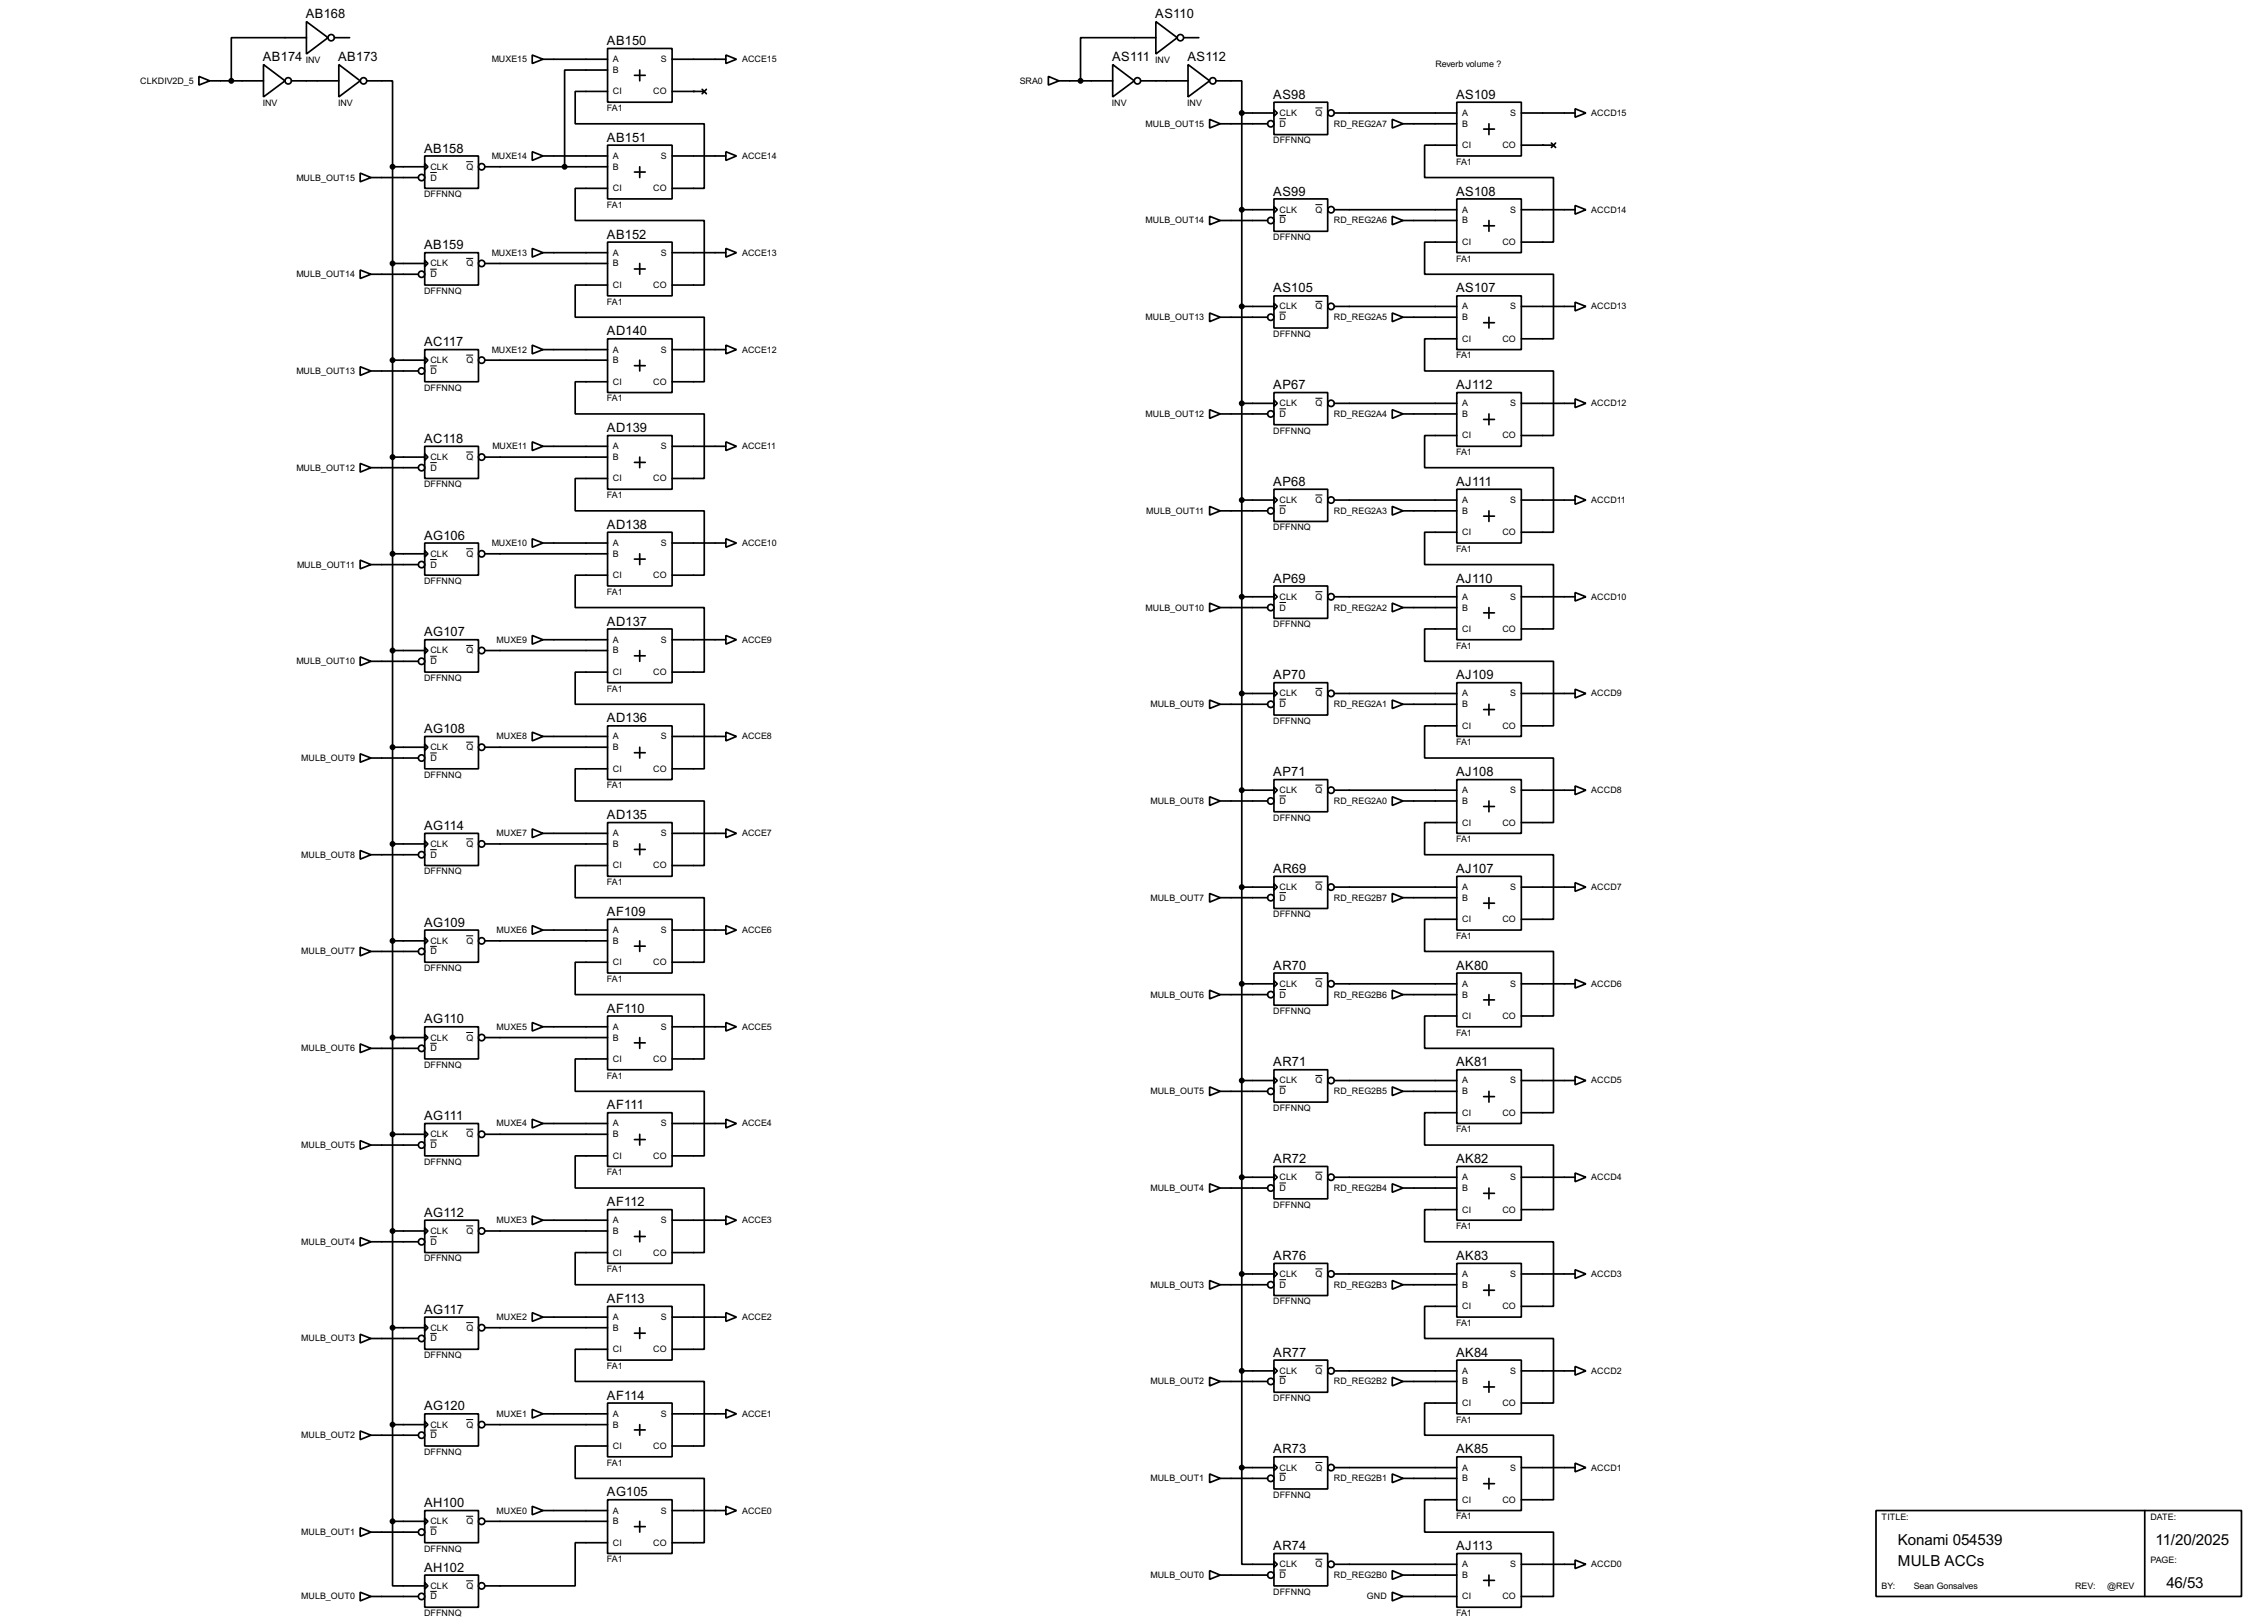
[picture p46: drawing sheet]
<svg xmlns="http://www.w3.org/2000/svg" width="536mm" height="383mm" viewBox="0 0 536 383" stroke-linecap="round" stroke-linejoin="round" font-family="sans-serif">
<defs><g id="words">
<g font-size="4">
<text x="448.4" y="365.1">Konami 054539</text>
<text x="509.3" y="365.1">11/20/2025</text>
<text x="448.4" y="370.1">MULB ACCs</text>
<text x="511.9" y="375.2">46/53</text>
</g>
<g font-size="3.4">
<text x="72.3" y="4.3">AB168</text>
<text x="273" y="4.3">AS110</text>
<text x="143.4" y="10.6">AB150</text>
<text x="62.1" y="14.5">AB174</text>
<text x="79.9" y="14.5">AB173</text>
<text x="262.8" y="14.5">AS111</text>
<text x="280.6" y="14.5">AS112</text>
<text x="300.9" y="23.3">AS98</text>
<text x="344.1" y="23.3">AS109</text>
<text x="143.4" y="33.5">AB151</text>
<text x="100.2" y="36">AB158</text>
<text x="300.9" y="46.2">AS99</text>
<text x="344.1" y="46.2">AS108</text>
<text x="100.2" y="58.9">AB159</text>
<text x="143.4" y="56.4">AB152</text>
<text x="300.9" y="69.1">AS105</text>
<text x="344.1" y="69.1">AS107</text>
<text x="100.2" y="81.8">AC117</text>
<text x="143.4" y="79.3">AD140</text>
<text x="300.9" y="92">AP67</text>
<text x="344.1" y="92">AJ112</text>
<text x="100.2" y="104.7">AC118</text>
<text x="143.4" y="102.1">AD139</text>
<text x="300.9" y="114.8">AP68</text>
<text x="344.1" y="114.8">AJ111</text>
<text x="143.4" y="124.9">AD138</text>
<text x="100.2" y="127.5">AG106</text>
<text x="300.9" y="137.6">AP69</text>
<text x="344.1" y="137.6">AJ110</text>
<text x="143.4" y="147.8">AD137</text>
<text x="100.2" y="150.3">AG107</text>
<text x="300.9" y="160.5">AP70</text>
<text x="344.1" y="160.5">AJ109</text>
<text x="100.2" y="173.2">AG108</text>
<text x="143.4" y="170.7">AD136</text>
<text x="300.9" y="183.4">AP71</text>
<text x="344.1" y="183.4">AJ108</text>
<text x="100.2" y="196.1">AG114</text>
<text x="143.4" y="193.6">AD135</text>
<text x="300.9" y="206.3">AR69</text>
<text x="344.1" y="206.3">AJ107</text>
<text x="100.2" y="219">AG109</text>
<text x="143.4" y="216.4">AF109</text>
<text x="300.9" y="229.1">AR70</text>
<text x="344.1" y="229.1">AK80</text>
<text x="143.4" y="239.3">AF110</text>
<text x="100.2" y="241.8">AG110</text>
<text x="300.9" y="252">AR71</text>
<text x="344.1" y="252">AK81</text>
<text x="143.4" y="262.1">AF111</text>
<text x="100.2" y="264.7">AG111</text>
<text x="300.9" y="274.8">AR72</text>
<text x="344.1" y="274.8">AK82</text>
<text x="100.2" y="287.5">AG112</text>
<text x="143.4" y="285">AF112</text>
<text x="300.9" y="297.7">AR76</text>
<text x="344.1" y="297.7">AK83</text>
<text x="100.2" y="310.4">AG117</text>
<text x="143.4" y="307.9">AF113</text>
<text x="300.9" y="320.6">AR77</text>
<text x="344.1" y="320.6">AK84</text>
<text x="100.2" y="333.3">AG120</text>
<text x="143.4" y="330.7">AF114</text>
<text x="300.9" y="343.4">AR73</text>
<text x="344.1" y="343.4">AK85</text>
<text x="143.4" y="353.6">AG105</text>
<text x="100.2" y="356.1">AH100</text>
<text x="100.2" y="371.4">AH102</text>
<text x="300.9" y="366.3">AR74</text>
<text x="344.1" y="366.3">AJ113</text>
</g>
<g font-size="2.4">
<text x="72.2" y="14.8">INV</text>
<text x="116.2" y="14.7">MUXE15</text>
<text x="144.8" y="14.7">A</text>
<text x="144.8" y="17.2">B</text>
<text x="156.1" y="14.7">S</text>
<text x="175.3" y="14.7">ACCE15</text>
<text x="272.9" y="14.8">INV</text>
<text x="339.1" y="15.9">Reverb volume ?</text>
<text x="33.1" y="19.8">CLKDIV2D_5</text>
<text x="144.8" y="22.3">CI</text>
<text x="154.3" y="22.3">CO</text>
<text x="240.9" y="19.8">SRA0</text>
<text x="62.1" y="25">INV</text>
<text x="79.9" y="25">INV</text>
<text x="143.4" y="26.2">FA1</text>
<text x="262.7" y="25">INV</text>
<text x="270.7" y="30">MULB_OUT15</text>
<text x="280.5" y="25">INV</text>
<text x="302.3" y="27.4">CLK</text>
<text x="302.3" y="30">D</text>
<text x="310.8" y="27.4">Q</text>
<text x="315.2" y="30">RD_REG2A7</text>
<text x="345.5" y="27.4">A</text>
<text x="345.5" y="30">B</text>
<text x="356.8" y="27.4">S</text>
<text x="376" y="27.4">ACCD15</text>
<text x="300.8" y="33.9">DFFNNQ</text>
<text x="345.5" y="35">CI</text>
<text x="355" y="35">CO</text>
<text x="101.7" y="40.1">CLK</text>
<text x="110.2" y="40.1">Q</text>
<text x="116.2" y="37.5">MUXE14</text>
<text x="144.8" y="37.5">A</text>
<text x="144.8" y="40.1">B</text>
<text x="156.1" y="37.5">S</text>
<text x="175.3" y="37.5">ACCE14</text>
<text x="344" y="38.9">FA1</text>
<text x="70" y="42.7">MULB_OUT15</text>
<text x="100.2" y="46.6">DFFNNQ</text>
<text x="101.7" y="42.7">D</text>
<text x="144.8" y="45.2">CI</text>
<text x="154.3" y="45.2">CO</text>
<text x="143.4" y="49.1">FA1</text>
<text x="270.7" y="52.8">MULB_OUT14</text>
<text x="302.3" y="50.2">CLK</text>
<text x="302.3" y="52.8">D</text>
<text x="310.8" y="50.2">Q</text>
<text x="315.2" y="52.8">RD_REG2A6</text>
<text x="345.5" y="50.2">A</text>
<text x="345.5" y="52.8">B</text>
<text x="356.8" y="50.2">S</text>
<text x="376" y="50.2">ACCD14</text>
<text x="300.8" y="56.8">DFFNNQ</text>
<text x="345.5" y="57.9">CI</text>
<text x="355" y="57.9">CO</text>
<text x="70" y="65.5">MULB_OUT14</text>
<text x="101.7" y="62.9">CLK</text>
<text x="101.7" y="65.5">D</text>
<text x="110.2" y="62.9">Q</text>
<text x="116.2" y="60.4">MUXE13</text>
<text x="144.8" y="60.4">A</text>
<text x="144.8" y="62.9">B</text>
<text x="156.1" y="60.4">S</text>
<text x="175.3" y="60.4">ACCE13</text>
<text x="344" y="61.8">FA1</text>
<text x="100.2" y="69.5">DFFNNQ</text>
<text x="143.4" y="72">FA1</text>
<text x="144.8" y="68.1">CI</text>
<text x="154.3" y="68.1">CO</text>
<text x="270.7" y="75.6">MULB_OUT13</text>
<text x="302.3" y="73.1">CLK</text>
<text x="302.3" y="75.6">D</text>
<text x="310.8" y="73.1">Q</text>
<text x="315.2" y="75.6">RD_REG2A5</text>
<text x="345.5" y="73.1">A</text>
<text x="345.5" y="75.6">B</text>
<text x="356.8" y="73.1">S</text>
<text x="376" y="73.1">ACCD13</text>
<text x="116.2" y="83.3">MUXE12</text>
<text x="144.8" y="83.3">A</text>
<text x="156.1" y="83.3">S</text>
<text x="175.3" y="83.3">ACCE12</text>
<text x="300.8" y="79.6">DFFNNQ</text>
<text x="345.5" y="80.8">CI</text>
<text x="355" y="80.8">CO</text>
<text x="70" y="88.4">MULB_OUT13</text>
<text x="101.7" y="85.8">CLK</text>
<text x="101.7" y="88.4">D</text>
<text x="110.2" y="85.8">Q</text>
<text x="144.8" y="85.8">B</text>
<text x="344" y="84.7">FA1</text>
<text x="100.2" y="92.3">DFFNNQ</text>
<text x="143.4" y="94.9">FA1</text>
<text x="144.8" y="90.9">CI</text>
<text x="154.3" y="90.9">CO</text>
<text x="302.3" y="96">CLK</text>
<text x="310.8" y="96">Q</text>
<text x="345.5" y="96">A</text>
<text x="356.8" y="96">S</text>
<text x="376" y="96">ACCD12</text>
<text x="270.7" y="98.5">MULB_OUT12</text>
<text x="302.3" y="98.5">D</text>
<text x="315.2" y="98.5">RD_REG2A4</text>
<text x="345.5" y="98.5">B</text>
<text x="116.3" y="106.2">MUXE11</text>
<text x="144.8" y="106.2">A</text>
<text x="156.1" y="106.2">S</text>
<text x="175.3" y="106.2">ACCE11</text>
<text x="300.8" y="102.4">DFFNNQ</text>
<text x="344" y="107.6">FA1</text>
<text x="345.5" y="103.6">CI</text>
<text x="355" y="103.6">CO</text>
<text x="70" y="111.2">MULB_OUT12</text>
<text x="101.7" y="108.7">CLK</text>
<text x="101.7" y="111.2">D</text>
<text x="110.2" y="108.7">Q</text>
<text x="144.8" y="108.7">B</text>
<text x="144.8" y="113.7">CI</text>
<text x="154.3" y="113.7">CO</text>
<text x="100.2" y="115.1">DFFNNQ</text>
<text x="143.4" y="117.7">FA1</text>
<text x="302.3" y="118.9">CLK</text>
<text x="310.8" y="118.9">Q</text>
<text x="345.5" y="118.9">A</text>
<text x="356.8" y="118.9">S</text>
<text x="376" y="118.9">ACCD11</text>
<text x="270.8" y="121.4">MULB_OUT11</text>
<text x="300.8" y="125.3">DFFNNQ</text>
<text x="302.3" y="121.4">D</text>
<text x="315.2" y="121.4">RD_REG2A3</text>
<text x="345.5" y="121.4">B</text>
<text x="101.7" y="131.6">CLK</text>
<text x="110.2" y="131.6">Q</text>
<text x="116.2" y="129">MUXE10</text>
<text x="144.8" y="129">A</text>
<text x="144.8" y="131.6">B</text>
<text x="156.1" y="129">S</text>
<text x="175.3" y="129">ACCE10</text>
<text x="344" y="130.4">FA1</text>
<text x="345.5" y="126.4">CI</text>
<text x="355" y="126.4">CO</text>
<text x="70.2" y="134.1">MULB_OUT11</text>
<text x="101.7" y="134.1">D</text>
<text x="144.8" y="136.6">CI</text>
<text x="154.3" y="136.6">CO</text>
<text x="100.2" y="138">DFFNNQ</text>
<text x="143.4" y="140.5">FA1</text>
<text x="302.3" y="141.7">CLK</text>
<text x="310.8" y="141.7">Q</text>
<text x="345.5" y="141.7">A</text>
<text x="356.8" y="141.7">S</text>
<text x="376" y="141.7">ACCD10</text>
<text x="270.7" y="144.3">MULB_OUT10</text>
<text x="300.8" y="148.2">DFFNNQ</text>
<text x="302.3" y="144.3">D</text>
<text x="315.2" y="144.3">RD_REG2A2</text>
<text x="345.5" y="144.3">B</text>
<text x="345.5" y="149.3">CI</text>
<text x="355" y="149.3">CO</text>
<text x="101.7" y="154.4">CLK</text>
<text x="110.2" y="154.4">Q</text>
<text x="117.3" y="151.9">MUXE9</text>
<text x="144.8" y="151.9">A</text>
<text x="144.8" y="154.4">B</text>
<text x="156.1" y="151.9">S</text>
<text x="175.3" y="151.9">ACCE9</text>
<text x="344" y="153.3">FA1</text>
<text x="70" y="157">MULB_OUT10</text>
<text x="100.2" y="160.9">DFFNNQ</text>
<text x="101.7" y="157">D</text>
<text x="144.8" y="159.5">CI</text>
<text x="154.3" y="159.5">CO</text>
<text x="143.4" y="163.4">FA1</text>
<text x="271.8" y="167.1">MULB_OUT9</text>
<text x="302.3" y="164.6">CLK</text>
<text x="302.3" y="167.1">D</text>
<text x="310.8" y="164.6">Q</text>
<text x="315.2" y="167.1">RD_REG2A1</text>
<text x="345.5" y="164.6">A</text>
<text x="345.5" y="167.1">B</text>
<text x="356.8" y="164.6">S</text>
<text x="376" y="164.6">ACCD9</text>
<text x="300.8" y="171.1">DFFNNQ</text>
<text x="345.5" y="172.2">CI</text>
<text x="355" y="172.2">CO</text>
<text x="71.2" y="179.8">MULB_OUT9</text>
<text x="101.7" y="177.3">CLK</text>
<text x="101.7" y="179.8">D</text>
<text x="110.2" y="177.3">Q</text>
<text x="117.3" y="174.7">MUXE8</text>
<text x="144.8" y="174.7">A</text>
<text x="144.8" y="177.3">B</text>
<text x="156.1" y="174.7">S</text>
<text x="175.3" y="174.7">ACCE8</text>
<text x="344" y="176.1">FA1</text>
<text x="100.2" y="183.8">DFFNNQ</text>
<text x="144.8" y="182.4">CI</text>
<text x="154.3" y="182.4">CO</text>
<text x="143.4" y="186.3">FA1</text>
<text x="271.8" y="190">MULB_OUT8</text>
<text x="302.3" y="187.4">CLK</text>
<text x="302.3" y="190">D</text>
<text x="310.8" y="187.4">Q</text>
<text x="315.2" y="190">RD_REG2A0</text>
<text x="345.5" y="187.4">A</text>
<text x="345.5" y="190">B</text>
<text x="356.8" y="187.4">S</text>
<text x="376" y="187.4">ACCD8</text>
<text x="117.3" y="197.6">MUXE7</text>
<text x="144.8" y="197.6">A</text>
<text x="156.1" y="197.6">S</text>
<text x="175.3" y="197.6">ACCE7</text>
<text x="300.8" y="193.9">DFFNNQ</text>
<text x="345.5" y="195.1">CI</text>
<text x="355" y="195.1">CO</text>
<text x="71.2" y="202.7">MULB_OUT8</text>
<text x="101.7" y="200.1">CLK</text>
<text x="101.7" y="202.7">D</text>
<text x="110.2" y="200.1">Q</text>
<text x="144.8" y="200.1">B</text>
<text x="344" y="199">FA1</text>
<text x="100.2" y="206.6">DFFNNQ</text>
<text x="143.4" y="209.2">FA1</text>
<text x="144.8" y="205.2">CI</text>
<text x="154.3" y="205.2">CO</text>
<text x="271.8" y="212.8">MULB_OUT7</text>
<text x="302.3" y="210.3">CLK</text>
<text x="302.3" y="212.8">D</text>
<text x="310.8" y="210.3">Q</text>
<text x="315.2" y="212.8">RD_REG2B7</text>
<text x="345.5" y="210.3">A</text>
<text x="345.5" y="212.8">B</text>
<text x="356.8" y="210.3">S</text>
<text x="376" y="210.3">ACCD7</text>
<text x="117.3" y="220.5">MUXE6</text>
<text x="144.8" y="220.5">A</text>
<text x="156.1" y="220.5">S</text>
<text x="175.3" y="220.5">ACCE6</text>
<text x="300.8" y="216.8">DFFNNQ</text>
<text x="344" y="221.9">FA1</text>
<text x="345.5" y="217.9">CI</text>
<text x="355" y="217.9">CO</text>
<text x="71.2" y="225.5">MULB_OUT7</text>
<text x="101.7" y="223">CLK</text>
<text x="101.7" y="225.5">D</text>
<text x="110.2" y="223">Q</text>
<text x="144.8" y="223">B</text>
<text x="100.2" y="229.5">DFFNNQ</text>
<text x="143.4" y="232">FA1</text>
<text x="144.8" y="228.1">CI</text>
<text x="154.3" y="228.1">CO</text>
<text x="302.3" y="233.2">CLK</text>
<text x="310.8" y="233.2">Q</text>
<text x="345.5" y="233.2">A</text>
<text x="356.8" y="233.2">S</text>
<text x="376" y="233.2">ACCD6</text>
<text x="271.8" y="235.7">MULB_OUT6</text>
<text x="300.8" y="239.6">DFFNNQ</text>
<text x="302.3" y="235.7">D</text>
<text x="315.2" y="235.7">RD_REG2B6</text>
<text x="345.5" y="235.7">B</text>
<text x="101.7" y="245.9">CLK</text>
<text x="110.2" y="245.9">Q</text>
<text x="117.3" y="243.3">MUXE5</text>
<text x="144.8" y="243.3">A</text>
<text x="144.8" y="245.9">B</text>
<text x="156.1" y="243.3">S</text>
<text x="175.3" y="243.3">ACCE5</text>
<text x="344" y="244.7">FA1</text>
<text x="345.5" y="240.8">CI</text>
<text x="355" y="240.8">CO</text>
<text x="71.2" y="248.4">MULB_OUT6</text>
<text x="101.7" y="248.4">D</text>
<text x="144.8" y="250.9">CI</text>
<text x="154.3" y="250.9">CO</text>
<text x="100.2" y="252.3">DFFNNQ</text>
<text x="143.4" y="254.9">FA1</text>
<text x="302.3" y="256">CLK</text>
<text x="310.8" y="256">Q</text>
<text x="345.5" y="256">A</text>
<text x="356.8" y="256">S</text>
<text x="376" y="256">ACCD5</text>
<text x="271.8" y="258.6">MULB_OUT5</text>
<text x="300.8" y="262.5">DFFNNQ</text>
<text x="302.3" y="258.6">D</text>
<text x="315.2" y="258.6">RD_REG2B5</text>
<text x="345.5" y="258.6">B</text>
<text x="345.5" y="263.6">CI</text>
<text x="355" y="263.6">CO</text>
<text x="101.7" y="268.7">CLK</text>
<text x="110.2" y="268.7">Q</text>
<text x="117.3" y="266.2">MUXE4</text>
<text x="144.8" y="266.2">A</text>
<text x="144.8" y="268.7">B</text>
<text x="156.1" y="266.2">S</text>
<text x="175.3" y="266.2">ACCE4</text>
<text x="344" y="267.6">FA1</text>
<text x="71.2" y="271.3">MULB_OUT5</text>
<text x="100.2" y="275.2">DFFNNQ</text>
<text x="101.7" y="271.3">D</text>
<text x="144.8" y="273.8">CI</text>
<text x="154.3" y="273.8">CO</text>
<text x="143.4" y="277.7">FA1</text>
<text x="271.8" y="281.4">MULB_OUT4</text>
<text x="302.3" y="278.9">CLK</text>
<text x="302.3" y="281.4">D</text>
<text x="310.8" y="278.9">Q</text>
<text x="315.2" y="281.4">RD_REG2B4</text>
<text x="345.5" y="278.9">A</text>
<text x="345.5" y="281.4">B</text>
<text x="356.8" y="278.9">S</text>
<text x="376" y="278.9">ACCD4</text>
<text x="300.8" y="285.4">DFFNNQ</text>
<text x="345.5" y="286.5">CI</text>
<text x="355" y="286.5">CO</text>
<text x="101.7" y="291.6">CLK</text>
<text x="110.2" y="291.6">Q</text>
<text x="117.3" y="289">MUXE3</text>
<text x="144.8" y="289">A</text>
<text x="144.8" y="291.6">B</text>
<text x="156.1" y="289">S</text>
<text x="175.3" y="289">ACCE3</text>
<text x="344" y="290.4">FA1</text>
<text x="71.2" y="294.1">MULB_OUT4</text>
<text x="100.2" y="298.1">DFFNNQ</text>
<text x="101.7" y="294.1">D</text>
<text x="144.8" y="296.7">CI</text>
<text x="154.3" y="296.7">CO</text>
<text x="143.4" y="300.6">FA1</text>
<text x="271.8" y="304.3">MULB_OUT3</text>
<text x="302.3" y="301.7">CLK</text>
<text x="302.3" y="304.3">D</text>
<text x="310.8" y="301.7">Q</text>
<text x="315.2" y="304.3">RD_REG2B3</text>
<text x="345.5" y="301.7">A</text>
<text x="345.5" y="304.3">B</text>
<text x="356.8" y="301.7">S</text>
<text x="376" y="301.7">ACCD3</text>
<text x="117.3" y="311.9">MUXE2</text>
<text x="144.8" y="311.9">A</text>
<text x="156.1" y="311.9">S</text>
<text x="175.3" y="311.9">ACCE2</text>
<text x="300.8" y="308.2">DFFNNQ</text>
<text x="345.5" y="309.4">CI</text>
<text x="355" y="309.4">CO</text>
<text x="71.2" y="317">MULB_OUT3</text>
<text x="101.7" y="314.4">CLK</text>
<text x="101.7" y="317">D</text>
<text x="110.2" y="314.4">Q</text>
<text x="144.8" y="314.4">B</text>
<text x="344" y="313.3">FA1</text>
<text x="100.2" y="320.9">DFFNNQ</text>
<text x="143.4" y="323.5">FA1</text>
<text x="144.8" y="319.5">CI</text>
<text x="154.3" y="319.5">CO</text>
<text x="271.8" y="327.1">MULB_OUT2</text>
<text x="302.3" y="324.6">CLK</text>
<text x="302.3" y="327.1">D</text>
<text x="310.8" y="324.6">Q</text>
<text x="315.2" y="327.1">RD_REG2B2</text>
<text x="345.5" y="324.6">A</text>
<text x="345.5" y="327.1">B</text>
<text x="356.8" y="324.6">S</text>
<text x="376" y="324.6">ACCD2</text>
<text x="117.3" y="334.8">MUXE1</text>
<text x="144.8" y="334.8">A</text>
<text x="156.1" y="334.8">S</text>
<text x="175.3" y="334.8">ACCE1</text>
<text x="300.8" y="331.1">DFFNNQ</text>
<text x="345.5" y="332.2">CI</text>
<text x="355" y="332.2">CO</text>
<text x="71.2" y="339.8">MULB_OUT2</text>
<text x="101.7" y="337.3">CLK</text>
<text x="101.7" y="339.8">D</text>
<text x="110.2" y="337.3">Q</text>
<text x="144.8" y="337.3">B</text>
<text x="344" y="336.2">FA1</text>
<text x="100.2" y="343.8">DFFNNQ</text>
<text x="143.4" y="346.3">FA1</text>
<text x="144.8" y="342.4">CI</text>
<text x="154.3" y="342.4">CO</text>
<text x="302.3" y="347.5">CLK</text>
<text x="310.8" y="347.5">Q</text>
<text x="345.5" y="347.5">A</text>
<text x="356.8" y="347.5">S</text>
<text x="376" y="347.5">ACCD1</text>
<text x="271.8" y="350">MULB_OUT1</text>
<text x="300.8" y="353.9">DFFNNQ</text>
<text x="302.3" y="350">D</text>
<text x="315.2" y="350">RD_REG2B1</text>
<text x="345.5" y="350">B</text>
<text x="117.3" y="357.6">MUXE0</text>
<text x="144.8" y="357.6">A</text>
<text x="156.1" y="357.6">S</text>
<text x="175.3" y="357.6">ACCE0</text>
<text x="344" y="359">FA1</text>
<text x="345.5" y="355.1">CI</text>
<text x="355" y="355.1">CO</text>
<text x="444.6" y="359.1">TITLE:</text>
<text x="508.1" y="359.1">DATE:</text>
<text x="71.2" y="362.7">MULB_OUT1</text>
<text x="101.7" y="360.2">CLK</text>
<text x="101.7" y="362.7">D</text>
<text x="110.2" y="360.2">Q</text>
<text x="144.8" y="360.2">B</text>
<text x="144.8" y="365.2">CI</text>
<text x="154.3" y="365.2">CO</text>
<text x="100.2" y="366.6">DFFNNQ</text>
<text x="143.4" y="369.2">FA1</text>
<text x="302.3" y="370.3">CLK</text>
<text x="310.8" y="370.3">Q</text>
<text x="345.5" y="370.3">A</text>
<text x="356.8" y="370.3">S</text>
<text x="376" y="370.3">ACCD0</text>
<text x="508.1" y="369.2">PAGE:</text>
<text x="71.2" y="377.9">MULB_OUT0</text>
<text x="101.7" y="375.4">CLK</text>
<text x="101.7" y="377.9">D</text>
<text x="110.2" y="375.4">Q</text>
<text x="271.8" y="372.9">MULB_OUT0</text>
<text x="300.8" y="376.8">DFFNNQ</text>
<text x="302.3" y="372.9">D</text>
<text x="315.2" y="372.9">RD_REG2B0</text>
<text x="323" y="377.9">GND</text>
<text x="345.5" y="372.9">B</text>
<text x="345.5" y="377.9">CI</text>
<text x="355" y="377.9">CO</text>
<text x="444.6" y="375.6">BY:</text>
<text x="452.2" y="375.6">Sean Gonsalves</text>
<text x="490.3" y="375.6">REV:</text>
<text x="497.9" y="375.6">@REV</text>
<text x="100.2" y="381.9">DFFNNQ</text>
<text x="344" y="381.9">FA1</text>
</g>
</g></defs>
<g fill="none" stroke="#000" stroke-width=".4">
<path d="M47 18.1l2.6 1-2.6 1zM49.6 19.1h12.7M62.3 15.3l5.1 3.8-5.1 3.8zM68.9 19.1h11.2M72.4 5.1l5.1 3.8-5.1 3.9zM72.4 8.9h-17.7v10.2M79 8.9h3.6M80.1 15.3l5 3.8-5 3.8zM86.7 19.1h6.1v20.3M125.8 13l2.5 1-2.5 1zM128.3 14h15.3M143.6 11.5h15.2v12.7h-15.2z"/>
<path d="M143.6 16.6h-10.2v22.8M149.9 17.8h2.6M151.2 16.6v2.5M158.8 14h12.7M171.5 13l2.5 1-2.5 1zM247.7 18.1l2.5 1-2.5 1zM250.2 19.1h12.7M262.9 15.3l5.1 3.8-5.1 3.8zM269.5 19.1h11.2M273.1 5.1l5.1 3.8-5.1 3.9zM273.1 8.9h-17.8v10.2M279.7 8.9h3.6"/>
<path d="M280.7 15.3l5.1 3.8-5.1 3.8zM287.3 19.1h6.1v7.6M92.8 39.4h7.6M92.8 39.4v320.1M100.4 36.9h12.7v7.6h-12.7zM100.4 38.7l.7 .7-.7 .8zM114.6 39.4h29M125.8 35.9l2.5 1-2.5 1zM128.3 36.9h15.3M143.6 34.3h15.2v12.7h-15.2zM143.6 21.6h-7.7v7.7h30.5v15.2h-7.6M151.2 39.4v2.6"/>
<path d="M158.8 36.9h12.7M158.8 21.6h7.6M165.9 21.1l1 1.1M166.9 21.1l-1 1.1M171.5 35.9l2.5 1-2.5 1zM285.8 28.2l2.5 1.1-2.5 1zM288.3 29.3h11.2M293.4 26.7v320.1M293.4 26.7h7.6M301 24.2h12.7v7.6h-12.7zM301 26l.8 .7-.8 .8zM315.3 26.7h28.9"/>
<path d="M329 28.2l2.5 1.1-2.5 1zM331.5 29.3h12.7M344.2 24.2h15.3v12.7h-15.3zM344.2 34.3h-7.6v7.7h30.5v15.2h-7.6M350.6 30.5h2.5M351.8 29.3v2.5M359.5 26.7h12.7M359.5 34.3h7.6M366.6 33.8l1 1.1M367.6 33.8l-1 1.1M372.2 25.7l2.5 1-2.5 1zM85.1 40.9l2.6 1.1-2.6 1z"/>
<path d="M87.7 42h11.2M100.4 59.7h12.7v7.7h-12.7zM125.8 58.7l2.5 1-2.5 1.1zM128.3 59.7h15.3M143.6 57.2h15.2v12.7h-15.2zM143.6 44.5h-7.7v7.6h30.5v15.3h-7.6M149.9 40.7h2.6M158.8 59.7h12.7M171.5 58.7l2.5 1-2.5 1.1zM285.8 51.1l2.5 1-2.5 1zM288.3 52.1h11.2M293.4 49.6h7.6"/>
<path d="M301 47h12.7v7.7h-12.7zM301 48.8l.8 .8-.8 .7zM315.3 49.6h28.9M329 51.1l2.5 1-2.5 1zM331.5 52.1h12.7M344.2 47h15.3v12.7h-15.3zM344.2 57.2h-7.6v7.6h30.5v15.3h-7.6M350.6 53.4h2.5M351.8 52.1v2.6M359.5 49.6h12.7M372.2 48.6l2.5 1-2.5 1zM85.1 63.8l2.6 1-2.6 1z"/>
<path d="M87.7 64.8h11.2M92.8 62.3h7.6M100.4 61.5l.7 .8-.7 .7zM114.6 62.3h29M143.6 67.4h-7.7v7.6h30.5v15.2h-7.6M149.9 63.6h2.6M151.2 62.3v2.5M285.8 74l2.5 1-2.5 1zM288.3 75h11.2M293.4 72.4h7.6M301 69.9h12.7v7.6h-12.7zM301 71.7l.8 .7-.8 .8z"/>
<path d="M315.3 72.4h28.9M329 74l2.5 1-2.5 1zM331.5 75h12.7M344.2 69.9h15.3v12.7h-15.3zM350.6 76.3h2.5M351.8 75v2.5M359.5 72.4h12.7M372.2 71.4l2.5 1-2.5 1.1zM85.1 86.7l2.6 1-2.6 1zM87.7 87.7h11.2M92.8 85.1h7.6M100.4 82.6h12.7v7.6h-12.7z"/>
<path d="M100.4 84.4l.7 .7-.7 .8zM114.6 85.1h29M125.8 81.6l2.5 1-2.5 1zM128.3 82.6h15.3M143.6 80.1h15.2v12.7h-15.2zM143.6 90.2h-7.7v7.6h30.5v15.3h-7.6M149.9 86.4h2.6M151.2 85.1v2.6M158.8 82.6h12.7M171.5 81.6l2.5 1-2.5 1zM285.8 96.8l2.5 1-2.5 1.1zM288.3 97.8h11.2"/>
<path d="M293.4 95.3h7.6M301 92.8h12.7v7.6h-12.7zM301 94.5l.8 .8-.8 .8zM315.3 95.3h28.9M329 96.8l2.5 1-2.5 1.1zM331.5 97.8h12.7M344.2 92.8h15.3v12.7h-15.3zM344.2 80.1h-7.6v7.6h30.5v15.2h-7.6M350.6 99.1h2.5M351.8 97.8v2.6M359.5 95.3h12.7M372.2 94.3l2.5 1-2.5 1z"/>
<path d="M85.1 109.5l2.6 1-2.6 1.1zM87.7 110.5h11.2M92.8 108h7.6M100.4 105.5h12.7v7.6h-12.7zM100.4 107.2l.7 .8-.7 .8zM114.6 108h29M125.8 104.4l2.5 1.1-2.5 1zM128.3 105.5h15.3M143.6 102.9h15.2v12.7h-15.2zM143.6 113.1h-7.7v7.6h30.5v15.2h-7.6M149.9 109.3h2.6M151.2 108v2.5"/>
<path d="M158.8 105.5h12.7M171.5 104.4l2.5 1.1-2.5 1zM285.8 119.7l2.5 1-2.5 1zM293.4 118.2h7.6M301 115.6h12.7v7.6h-12.7zM301 117.4l.8 .8-.8 .7zM315.3 118.2h28.9M329 119.7l2.5 1-2.5 1zM344.2 115.6h15.3v12.7h-15.3zM344.2 102.9h-7.6v7.6h30.5v15.3h-7.6M359.5 118.2h12.7M372.2 117.1l2.5 1.1-2.5 1z"/>
<path d="M85.1 132.4l2.6 1-2.6 1zM87.7 133.4h11.2M92.8 130.9h7.6M100.4 128.3h12.7v7.6h-12.7zM100.4 130.1l.7 .8-.7 .7zM114.6 130.9h29M125.8 127.3l2.5 1-2.5 1zM128.3 128.3h15.3M143.6 125.8h15.2v12.7h-15.2zM143.6 135.9h-7.7v7.7h30.5v15.2h-7.6M149.9 132.1h2.6M151.2 130.9v2.5"/>
<path d="M158.8 128.3h12.7M171.5 127.3l2.5 1-2.5 1zM288.3 120.7h11.2M301 138.5h12.7v7.6h-12.7zM331.5 120.7h12.7M344.2 138.5h15.3v12.7h-15.3zM344.2 125.8h-7.6v7.6h30.5v15.2h-7.6M350.6 122h2.5M351.8 120.7v2.5M85.1 155.2l2.6 1.1-2.6 1zM87.7 156.3h11.2M92.8 153.7h7.6"/>
<path d="M100.4 151.2h12.7v7.6h-12.7zM100.4 153l.7 .7-.7 .8zM114.6 153.7h29M125.8 150.2l2.5 1-2.5 1zM128.3 151.2h15.3M143.6 148.6h15.2v12.7h-15.2zM143.6 158.8h-7.7v7.6h30.5v15.3h-7.6M149.9 155h2.6M151.2 153.7v2.6M158.8 151.2h12.7M171.5 150.2l2.5 1-2.5 1zM285.8 142.5l2.5 1.1-2.5 1z"/>
<path d="M288.3 143.6h11.2M293.4 141h7.6M301 140.3l.8 .7-.8 .8zM315.3 141h28.9M329 142.5l2.5 1.1-2.5 1zM331.5 143.6h12.7M344.2 148.6h-7.6v7.7h30.5v15.2h-7.6M350.6 144.8h2.5M351.8 143.6v2.5M359.5 141h12.7M372.2 140l2.5 1-2.5 1zM85.1 178.1l2.6 1-2.6 1z"/>
<path d="M87.7 179.1h11.2M92.8 176.6h7.6M100.4 174h12.7v7.7h-12.7zM100.4 175.8l.7 .8-.7 .7zM114.6 176.6h29M125.8 173l2.5 1-2.5 1.1zM128.3 174h15.3M143.6 171.5h15.2v12.7h-15.2zM149.9 177.9h2.6M151.2 176.6v2.5M158.8 174h12.7M171.5 173l2.5 1-2.5 1.1z"/>
<path d="M285.8 165.4l2.5 1-2.5 1zM288.3 166.4h11.2M293.4 163.9h7.6M301 161.3h12.7v7.7h-12.7zM301 163.1l.8 .8-.8 .7zM315.3 163.9h28.9M329 165.4l2.5 1-2.5 1zM331.5 166.4h12.7M344.2 161.3h15.3v12.7h-15.3zM344.2 171.5h-7.6v7.6h30.5v15.3h-7.6M350.6 167.7h2.5M351.8 166.4v2.6"/>
<path d="M359.5 163.9h12.7M372.2 162.9l2.5 1-2.5 1zM92.8 199.4h7.6M100.4 196.9h12.7v7.6h-12.7zM100.4 198.7l.7 .7-.7 .8zM114.6 199.4h29M125.8 195.9l2.5 1-2.5 1zM128.3 196.9h15.3M143.6 194.4h15.2v12.7h-15.2zM143.6 181.7h-7.7v7.6h30.5v15.2h-7.6M151.2 199.4v2.6M158.8 196.9h12.7"/>
<path d="M171.5 195.9l2.5 1-2.5 1zM285.8 188.3l2.5 1-2.5 1zM288.3 189.3h11.2M293.4 186.7h7.6M301 184.2h12.7v7.6h-12.7zM301 186l.8 .7-.8 .8zM315.3 186.7h28.9M329 188.3l2.5 1-2.5 1zM331.5 189.3h12.7M344.2 184.2h15.3v12.7h-15.3zM344.2 194.4h-7.6v7.6h30.5v15.2h-7.6M350.6 190.6h2.5"/>
<path d="M351.8 189.3v2.5M359.5 186.7h12.7M372.2 185.7l2.5 1-2.5 1.1zM85.1 201l2.6 1-2.6 1zM87.7 202h11.2M100.4 219.8h12.7v7.6h-12.7zM125.8 218.7l2.5 1.1-2.5 1zM128.3 219.8h15.3M143.6 217.2h15.2v12.7h-15.2zM143.6 204.5h-7.7v7.6h30.5v15.3h-7.6M149.9 200.7h2.6M158.8 219.8h12.7"/>
<path d="M171.5 218.7l2.5 1.1-2.5 1zM285.8 211.1l2.5 1-2.5 1.1zM288.3 212.1h11.2M293.4 209.6h7.6M301 207.1h12.7v7.6h-12.7zM301 208.8l.8 .8-.8 .8zM315.3 209.6h28.9M329 211.1l2.5 1-2.5 1.1zM331.5 212.1h12.7M344.2 207.1h15.3v12.7h-15.3zM344.2 217.2h-7.6v7.6h30.5v15.3h-7.6M350.6 213.4h2.5"/>
<path d="M351.8 212.1v2.6M359.5 209.6h12.7M372.2 208.6l2.5 1-2.5 1zM85.1 223.8l2.6 1-2.6 1.1zM87.7 224.8h11.2M92.8 222.3h7.6M100.4 221.5l.7 .8-.7 .8zM114.6 222.3h29M143.6 227.4h-7.7v7.6h30.5v15.2h-7.6M149.9 223.6h2.6M151.2 222.3v2.5M285.8 234l2.5 1-2.5 1z"/>
<path d="M288.3 235h11.2M293.4 232.5h7.6M301 229.9h12.7v7.6h-12.7zM301 231.7l.8 .8-.8 .7zM315.3 232.5h28.9M329 234l2.5 1-2.5 1zM331.5 235h12.7M344.2 229.9h15.3v12.7h-15.3zM350.6 236.3h2.5M351.8 235v2.5M359.5 232.5h12.7M372.2 231.4l2.5 1.1-2.5 1z"/>
<path d="M85.1 246.7l2.6 1-2.6 1zM87.7 247.7h11.2M92.8 245.2h7.6M100.4 242.6h12.7v7.6h-12.7zM100.4 244.4l.7 .8-.7 .7zM114.6 245.2h29M125.8 241.6l2.5 1-2.5 1zM128.3 242.6h15.3M143.6 240.1h15.2v12.7h-15.2zM143.6 250.2h-7.7v7.7h30.5v15.2h-7.6M149.9 246.4h2.6M151.2 245.2v2.5"/>
<path d="M158.8 242.6h12.7M171.5 241.6l2.5 1-2.5 1zM285.8 256.8l2.5 1.1-2.5 1zM288.3 257.9h11.2M293.4 255.3h7.6M301 252.8h12.7v7.6h-12.7zM301 254.6l.8 .7-.8 .8zM315.3 255.3h28.9M329 256.8l2.5 1.1-2.5 1zM331.5 257.9h12.7M344.2 252.8h15.3v12.7h-15.3zM344.2 240.1h-7.6v7.6h30.5v15.2h-7.6"/>
<path d="M350.6 259.1h2.5M351.8 257.9v2.5M359.5 255.3h12.7M372.2 254.3l2.5 1-2.5 1zM85.1 269.5l2.6 1.1-2.6 1zM87.7 270.6h11.2M92.8 268h7.6M100.4 265.5h12.7v7.6h-12.7zM100.4 267.3l.7 .7-.7 .8zM114.6 268h29M125.8 264.5l2.5 1-2.5 1zM128.3 265.5h15.3"/>
<path d="M143.6 262.9h15.2v12.7h-15.2zM143.6 273.1h-7.7v7.6h30.5v15.3h-7.6M149.9 269.3h2.6M151.2 268v2.6M158.8 265.5h12.7M171.5 264.5l2.5 1-2.5 1zM285.8 279.7l2.5 1-2.5 1zM293.4 278.2h7.6M301 275.6h12.7v7.7h-12.7zM301 277.4l.8 .8-.8 .7zM315.3 278.2h28.9M329 279.7l2.5 1-2.5 1z"/>
<path d="M344.2 275.6h15.3v12.7h-15.3zM344.2 262.9h-7.6v7.7h30.5v15.2h-7.6M359.5 278.2h12.7M372.2 277.2l2.5 1-2.5 1zM85.1 292.4l2.6 1-2.6 1zM87.7 293.4h11.2M92.8 290.9h7.6M100.4 288.3h12.7v7.7h-12.7zM100.4 290.1l.7 .8-.7 .7zM114.6 290.9h29M125.8 287.3l2.5 1-2.5 1.1zM128.3 288.3h15.3"/>
<path d="M143.6 285.8h15.2v12.7h-15.2zM143.6 296h-7.7v7.6h30.5v15.2h-7.6M149.9 292.2h2.6M151.2 290.9v2.5M158.8 288.3h12.7M171.5 287.3l2.5 1-2.5 1.1zM288.3 280.7h11.2M301 298.5h12.7v7.6h-12.7zM331.5 280.7h12.7M344.2 298.5h15.3v12.7h-15.3zM344.2 285.8h-7.6v7.6h30.5v15.3h-7.6M350.6 282h2.5"/>
<path d="M351.8 280.7v2.6M85.1 315.3l2.6 1-2.6 1zM87.7 316.3h11.2M92.8 313.7h7.6M100.4 311.2h12.7v7.6h-12.7zM100.4 313l.7 .7-.7 .8zM114.6 313.7h29M125.8 310.2l2.5 1-2.5 1zM128.3 311.2h15.3M143.6 308.7h15.2v12.7h-15.2zM143.6 318.8h-7.7v7.6h30.5v15.3h-7.6M149.9 315h2.6"/>
<path d="M151.2 313.7v2.6M158.8 311.2h12.7M171.5 310.2l2.5 1-2.5 1zM285.8 302.6l2.5 1-2.5 1zM288.3 303.6h11.2M293.4 301h7.6M301 300.3l.8 .7-.8 .8zM315.3 301h28.9M329 302.6l2.5 1-2.5 1zM331.5 303.6h12.7M344.2 308.7h-7.6v7.6h30.5v15.2h-7.6M350.6 304.9h2.5"/>
<path d="M351.8 303.6v2.5M359.5 301h12.7M372.2 300l2.5 1-2.5 1.1zM85.1 338.1l2.6 1-2.6 1.1zM87.7 339.1h11.2M92.8 336.6h7.6M100.4 334.1h12.7v7.6h-12.7zM100.4 335.8l.7 .8-.7 .8zM114.6 336.6h29M125.8 333l2.5 1.1-2.5 1zM128.3 334.1h15.3M143.6 331.5h15.2v12.7h-15.2z"/>
<path d="M149.9 337.9h2.6M151.2 336.6v2.5M158.8 334.1h12.7M171.5 333l2.5 1.1-2.5 1zM285.8 325.4l2.5 1-2.5 1.1zM288.3 326.4h11.2M293.4 323.9h7.6M301 321.4h12.7v7.6h-12.7zM301 323.1l.8 .8-.8 .8zM315.3 323.9h28.9M329 325.4l2.5 1-2.5 1.1zM331.5 326.4h12.7"/>
<path d="M344.2 321.4h15.3v12.7h-15.3zM344.2 331.5h-7.6v7.6h30.5v15.3h-7.6M350.6 327.7h2.5M351.8 326.4v2.6M359.5 323.9h12.7M372.2 322.9l2.5 1-2.5 1zM92.8 359.5v15.2h7.6M92.8 359.5h7.6M100.4 356.9h12.7v7.6h-12.7zM100.4 358.7l.7 .8-.7 .7zM114.6 359.5h29M125.8 355.9l2.5 1-2.5 1z"/>
<path d="M128.3 356.9h15.3M143.6 354.4h15.2v12.7h-15.2zM143.6 341.7h-7.7v7.6h30.5v15.2h-7.6M151.2 359.5v2.5M158.8 356.9h12.7M171.5 355.9l2.5 1-2.5 1zM285.8 348.3l2.5 1-2.5 1zM288.3 349.3h11.2M293.4 346.8v22.8h7.6M293.4 346.8h7.6M301 344.2h12.7v7.6h-12.7zM301 346l.8 .8-.8 .7z"/>
<path d="M315.3 346.8h28.9M329 348.3l2.5 1-2.5 1zM331.5 349.3h12.7M344.2 344.2h15.3v12.7h-15.3zM344.2 354.4h-7.6v7.6h30.5v15.2h-7.6M350.6 350.6h2.5M351.8 349.3v2.5M359.5 346.8h12.7M372.2 345.7l2.5 1.1-2.5 1zM443.3 356.9h86.3v20.3h-86.3zM506.8 356.9v20.3M85.1 361l2.6 1-2.6 1z"/>
<path d="M85.1 376.2l2.6 1-2.6 1.1zM87.7 362h11.2M87.7 377.2h11.2M100.4 372.2h12.7v7.6h-12.7zM100.4 373.9l.7 .8-.7 .8zM143.6 364.5h-7.7v10.2h-21.3M149.9 360.7h2.6M285.8 371.1l2.5 1.1-2.5 1zM288.3 372.2h11.2M301 367.1h12.7v7.6h-12.7zM301 368.9l.8 .7-.8 .8zM315.3 369.6h28.9"/>
<path d="M329 371.1l2.5 1.1-2.5 1zM329 376.2l2.5 1-2.5 1.1zM331.5 377.2h12.7M331.5 372.2h12.7M344.2 367.1h15.3v12.7h-15.3zM350.6 373.4h2.5M351.8 372.2v2.5M359.5 369.6h12.7M372.2 368.6l2.5 1-2.5 1z"/>
<circle cx="68.1" cy="19.1" r=".75"/>
<circle cx="78.2" cy="8.9" r=".75"/>
<circle cx="85.9" cy="19.1" r=".75"/>
<circle cx="268.7" cy="19.1" r=".75"/>
<circle cx="278.9" cy="8.9" r=".75"/>
<circle cx="286.5" cy="19.1" r=".75"/>
<circle cx="113.8" cy="39.4" r=".75"/>
<circle cx="300.2" cy="29.3" r=".75"/>
<circle cx="314.5" cy="26.7" r=".75"/>
<circle cx="99.6" cy="42" r=".75"/>
<circle cx="300.2" cy="52.1" r=".75"/>
<circle cx="314.5" cy="49.6" r=".75"/>
<circle cx="99.6" cy="64.8" r=".75"/>
<circle cx="113.8" cy="62.3" r=".75"/>
<circle cx="300.2" cy="75" r=".75"/>
<circle cx="314.5" cy="72.4" r=".75"/>
<circle cx="99.6" cy="87.7" r=".75"/>
<circle cx="113.8" cy="85.1" r=".75"/>
<circle cx="300.2" cy="97.8" r=".75"/>
<circle cx="314.5" cy="95.3" r=".75"/>
<circle cx="99.6" cy="110.5" r=".75"/>
<circle cx="113.8" cy="108" r=".75"/>
<circle cx="314.5" cy="118.2" r=".75"/>
<circle cx="99.6" cy="133.4" r=".75"/>
<circle cx="113.8" cy="130.9" r=".75"/>
<circle cx="300.2" cy="120.7" r=".75"/>
<circle cx="99.6" cy="156.3" r=".75"/>
<circle cx="113.8" cy="153.7" r=".75"/>
<circle cx="300.2" cy="143.6" r=".75"/>
<circle cx="314.5" cy="141" r=".75"/>
<circle cx="99.6" cy="179.1" r=".75"/>
<circle cx="113.8" cy="176.6" r=".75"/>
<circle cx="300.2" cy="166.4" r=".75"/>
<circle cx="314.5" cy="163.9" r=".75"/>
<circle cx="113.8" cy="199.4" r=".75"/>
<circle cx="300.2" cy="189.3" r=".75"/>
<circle cx="314.5" cy="186.7" r=".75"/>
<circle cx="99.6" cy="202" r=".75"/>
<circle cx="300.2" cy="212.1" r=".75"/>
<circle cx="314.5" cy="209.6" r=".75"/>
<circle cx="99.6" cy="224.8" r=".75"/>
<circle cx="113.8" cy="222.3" r=".75"/>
<circle cx="300.2" cy="235" r=".75"/>
<circle cx="314.5" cy="232.5" r=".75"/>
<circle cx="99.6" cy="247.7" r=".75"/>
<circle cx="113.8" cy="245.2" r=".75"/>
<circle cx="300.2" cy="257.9" r=".75"/>
<circle cx="314.5" cy="255.3" r=".75"/>
<circle cx="99.6" cy="270.6" r=".75"/>
<circle cx="113.8" cy="268" r=".75"/>
<circle cx="314.5" cy="278.2" r=".75"/>
<circle cx="99.6" cy="293.4" r=".75"/>
<circle cx="113.8" cy="290.9" r=".75"/>
<circle cx="300.2" cy="280.7" r=".75"/>
<circle cx="99.6" cy="316.3" r=".75"/>
<circle cx="113.8" cy="313.7" r=".75"/>
<circle cx="300.2" cy="303.6" r=".75"/>
<circle cx="314.5" cy="301" r=".75"/>
<circle cx="99.6" cy="339.1" r=".75"/>
<circle cx="113.8" cy="336.6" r=".75"/>
<circle cx="300.2" cy="326.4" r=".75"/>
<circle cx="314.5" cy="323.9" r=".75"/>
<circle cx="113.8" cy="359.5" r=".75"/>
<circle cx="300.2" cy="349.3" r=".75"/>
<circle cx="314.5" cy="346.8" r=".75"/>
<circle cx="99.6" cy="362" r=".75"/>
<circle cx="99.6" cy="377.2" r=".75"/>
<circle cx="113.8" cy="374.7" r=".75"/>
<circle cx="300.2" cy="372.2" r=".75"/>
<circle cx="314.5" cy="369.6" r=".75"/>
</g>
<g fill="#000">
<circle cx="163.9" cy="21.6" r=".2"/>
<circle cx="364.5" cy="34.3" r=".2"/>
</g>
<g fill="none" stroke="#000" stroke-width=".24">
<path d="M110.2 38.2h1.6M302.3 28.1h1.6M310.8 25.5h1.7M101.7 40.8h1.5M302.3 50.9h1.6M310.8 48.4h1.7M101.7 63.6h1.5M110.2 61.1h1.6M302.3 73.8h1.6M310.8 71.2h1.7M101.7 86.5h1.5M110.2 83.9h1.6"/>
<path d="M302.3 96.6h1.6M310.8 94.1h1.7M101.7 109.3h1.5M110.2 106.8h1.6M302.3 119.5h1.6M310.8 117h1.7M101.7 132.2h1.5M110.2 129.7h1.6M310.8 139.8h1.7M101.7 155.1h1.5M110.2 152.5h1.6M302.3 142.4h1.6"/>
<path d="M101.7 177.9h1.5M110.2 175.4h1.6M302.3 165.2h1.6M310.8 162.7h1.7M110.2 198.2h1.6M302.3 188.1h1.6M310.8 185.5h1.7M101.7 200.8h1.5M302.3 210.9h1.6M310.8 208.4h1.7M101.7 223.6h1.5M110.2 221.1h1.6"/>
<path d="M302.3 233.8h1.6M310.8 231.3h1.7M101.7 246.5h1.5M110.2 244h1.6M302.3 256.7h1.6M310.8 254.1h1.7M101.7 269.4h1.5M110.2 266.8h1.6M302.3 279.5h1.6M310.8 277h1.7M101.7 292.2h1.5M110.2 289.7h1.6"/>
<path d="M310.8 299.8h1.7M101.7 315.1h1.5M110.2 312.5h1.6M302.3 302.4h1.6M101.7 337.9h1.5M110.2 335.4h1.6M302.3 325.2h1.6M310.8 322.7h1.7M110.2 358.3h1.6M302.3 348.1h1.6M310.8 345.6h1.7M101.7 360.8h1.5"/>
<path d="M101.7 376h1.5M110.2 373.5h1.6M302.3 371h1.6M310.8 368.4h1.7"/>
</g>
<g fill="#000" stroke="#000" stroke-width=".4">
<circle cx="54.6" cy="19.1" r=".5"/>
<circle cx="255.3" cy="19.1" r=".5"/>
<circle cx="92.7" cy="39.4" r=".5"/>
<circle cx="133.4" cy="39.4" r=".5"/>
<circle cx="293.4" cy="26.7" r=".5"/>
<circle cx="293.4" cy="49.6" r=".5"/>
<circle cx="92.7" cy="62.3" r=".5"/>
<circle cx="293.4" cy="72.4" r=".5"/>
<circle cx="92.7" cy="85.1" r=".5"/>
<circle cx="293.4" cy="95.3" r=".5"/>
<circle cx="92.7" cy="108" r=".5"/>
<circle cx="293.4" cy="118.2" r=".5"/>
<circle cx="92.7" cy="130.9" r=".5"/>
<circle cx="92.7" cy="153.7" r=".5"/>
<circle cx="293.4" cy="141" r=".5"/>
<circle cx="92.7" cy="176.6" r=".5"/>
<circle cx="293.4" cy="163.9" r=".5"/>
<circle cx="92.7" cy="199.4" r=".5"/>
<circle cx="293.4" cy="186.7" r=".5"/>
<circle cx="293.4" cy="209.6" r=".5"/>
<circle cx="92.7" cy="222.3" r=".5"/>
<circle cx="293.4" cy="232.5" r=".5"/>
<circle cx="92.7" cy="245.2" r=".5"/>
<circle cx="293.4" cy="255.3" r=".5"/>
<circle cx="92.7" cy="268" r=".5"/>
<circle cx="293.4" cy="278.2" r=".5"/>
<circle cx="92.7" cy="290.9" r=".5"/>
<circle cx="92.7" cy="313.7" r=".5"/>
<circle cx="293.4" cy="301" r=".5"/>
<circle cx="92.7" cy="336.6" r=".5"/>
<circle cx="293.4" cy="323.9" r=".5"/>
<circle cx="92.7" cy="359.5" r=".5"/>
<circle cx="293.4" cy="346.8" r=".5"/>
</g>
<use href="#words"/>
</svg>
